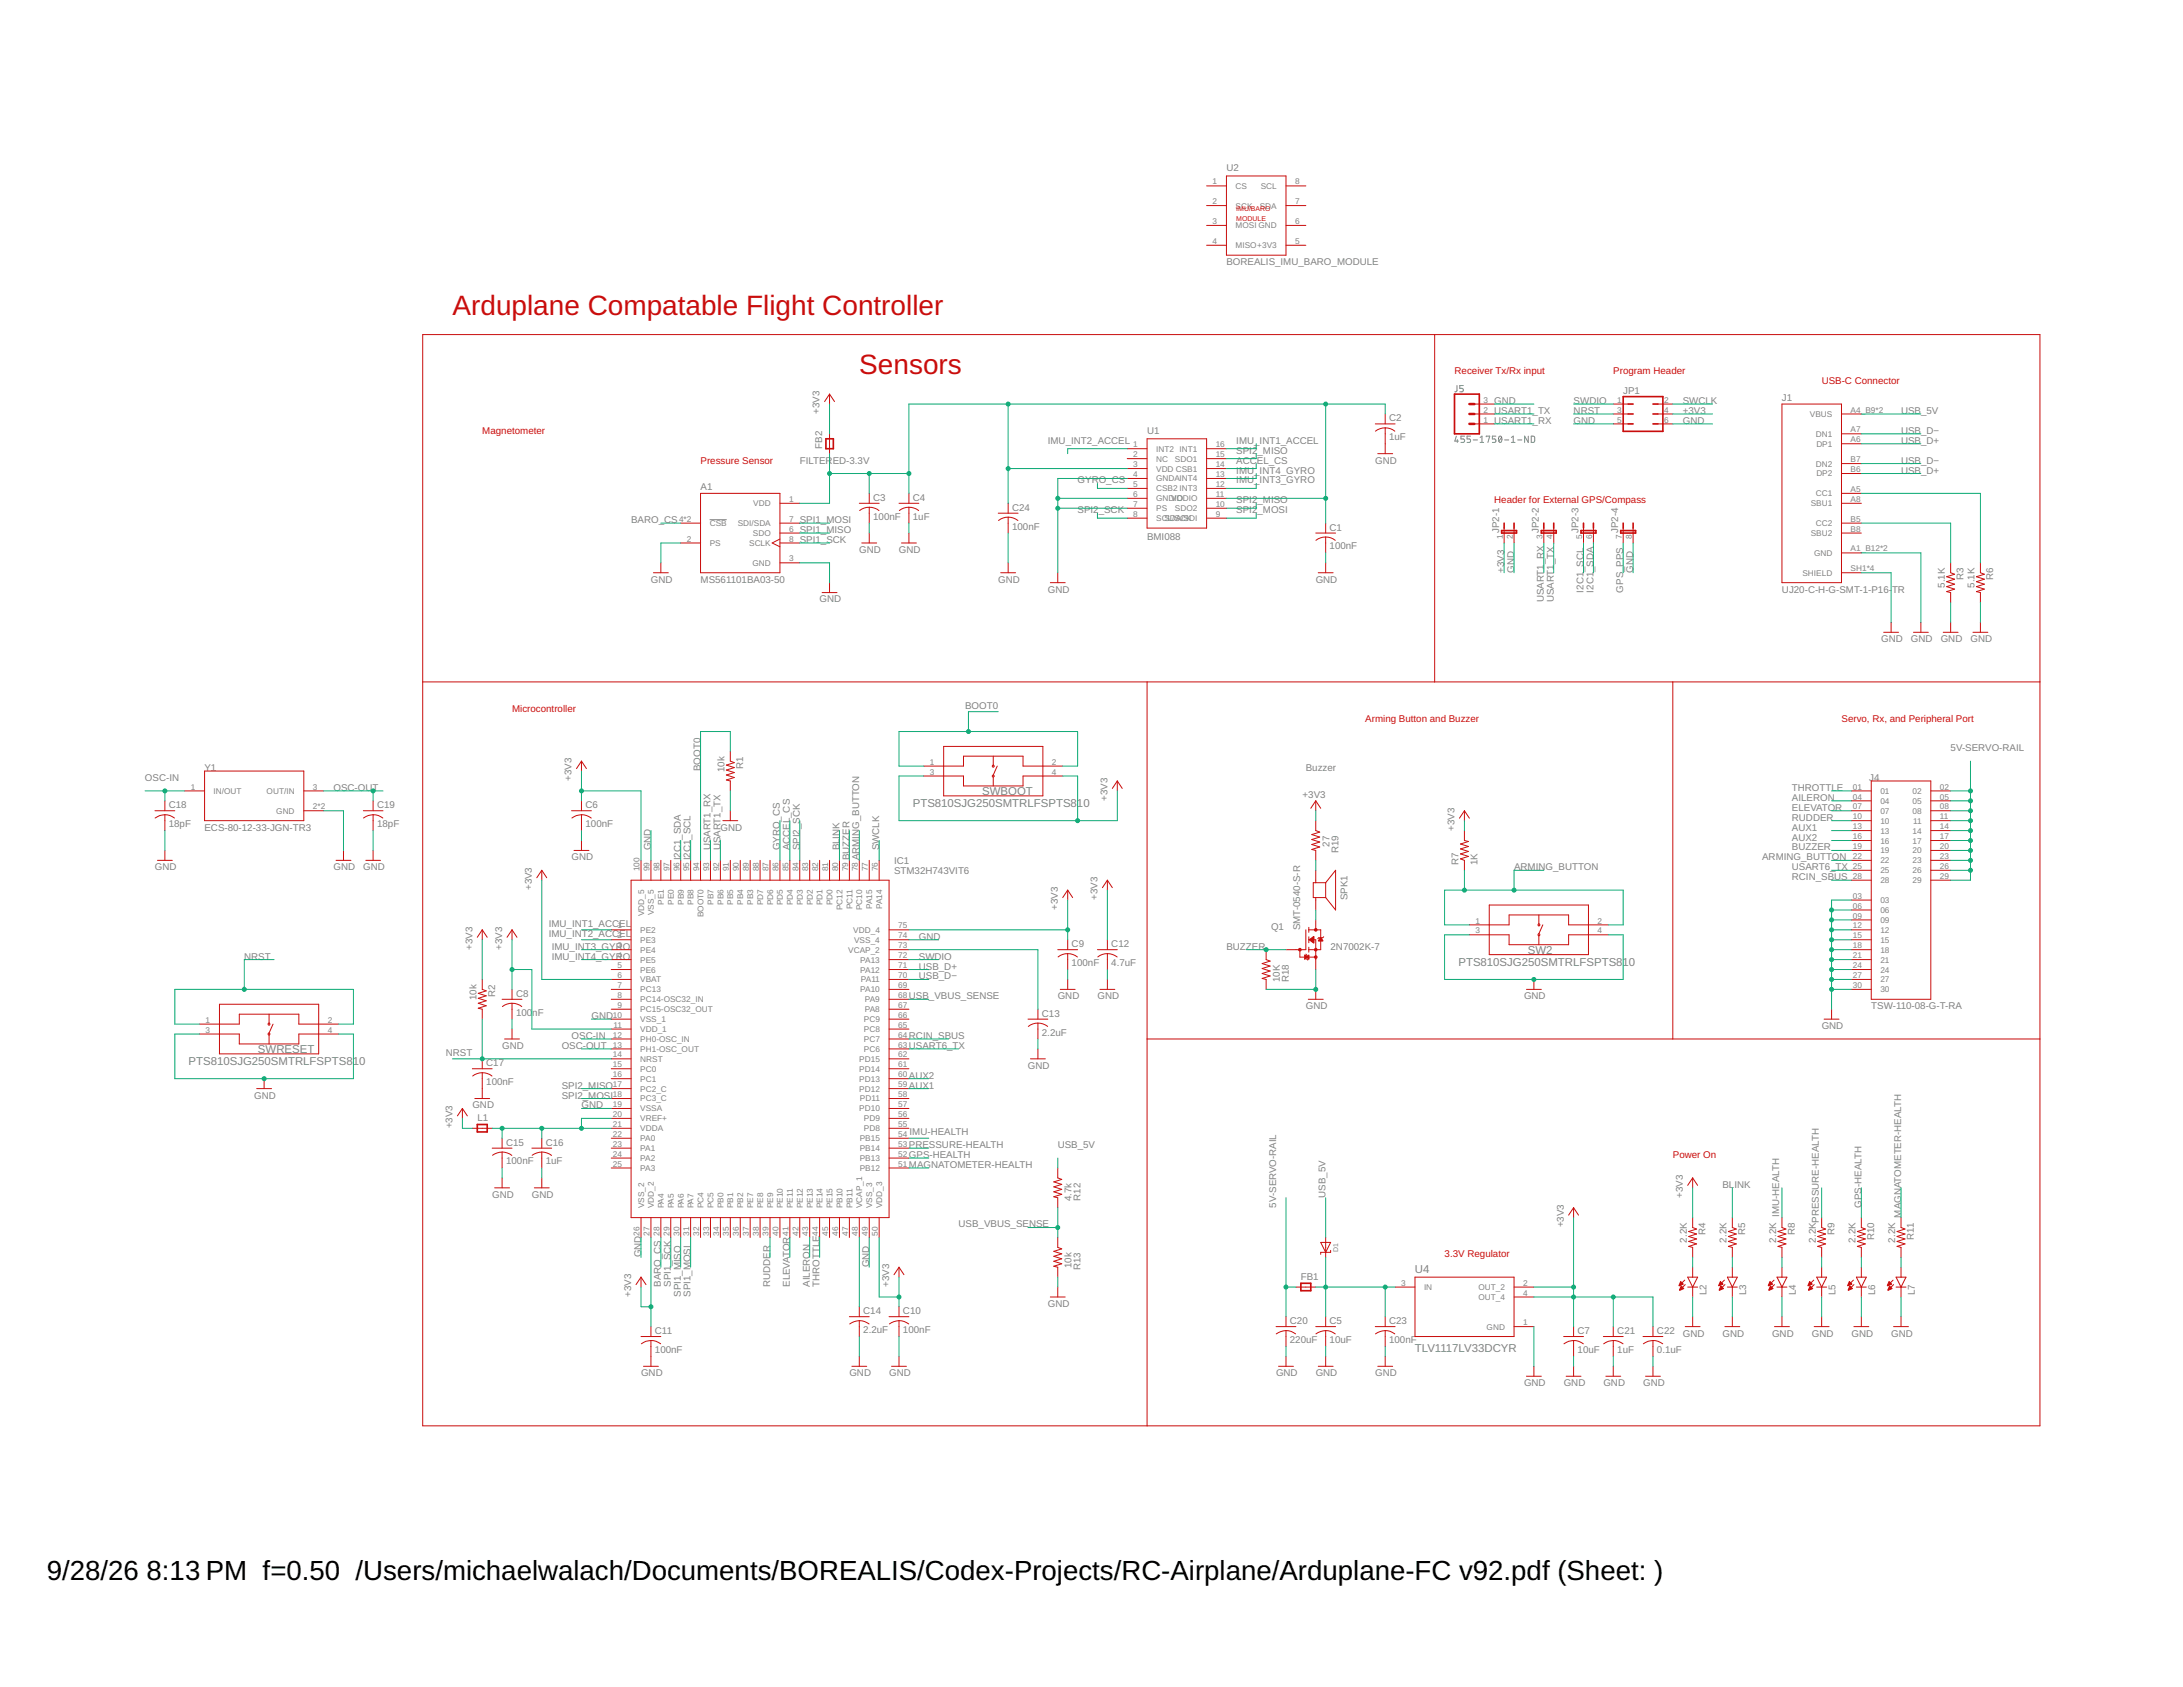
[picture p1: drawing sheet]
<svg xmlns="http://www.w3.org/2000/svg" width="279mm" height="216mm" viewBox="0 0 279 216" stroke-linecap="round" stroke-linejoin="round" font-family="sans-serif">
<defs><g id="words">
<g font-size="3.6" fill="#c90d0c">
<text x="57.9" y="40.3">Arduplane Compatable Flight Controller</text>
<text x="110" y="47.9">Sensors</text>
</g>
<g font-size="3.5">
<text x="6" y="202.2">9/28/26</text>
<text x="18.8" y="202.2">8:13 PM f=0.50 /Users/michaelwalach/Documents/BOREALIS/Codex-Projects/RC-Airplane/Arduplane-FC v92.pdf (Sheet: )</text>
</g>
<g font-size="1.5" fill="#808080">
<text x="125.7" y="101.7">SWBOOT</text>
<text x="116.8" y="103.3">PTS810SJG250SMTRLFSPTS810</text>
<text x="186.7" y="123.6">PTS810SJG250SMTRLFSPTS810</text>
<text x="195.6" y="122.1">SW2</text>
<text x="24.1" y="136.3">PTS810SJG250SMTRLFSPTS810</text>
<text x="33" y="134.8">SWRESET</text>
<text x="181.1" y="162.9">U4</text>
<text x="181.1" y="173.1">TLV1117LV33DCYR</text>
</g>
<g font-size="1.2" fill="#808080">
<text x="157" y="21.9">U2</text>
<text x="157" y="33.9">BOREALIS_IMU_BARO_MODULE</text>
<text x="104.9" y="53" transform="rotate(-90 104.9 53)">+3V3</text>
<text x="177.8" y="53.9">C2</text>
<text x="191.3" y="51.7">GND</text>
<text x="191.3" y="53">USART1_TX</text>
<text x="201.4" y="53">NRST</text>
<text x="201.4" y="51.7">SWDIO</text>
<text x="207.8" y="50.4">JP1</text>
<text x="215.4" y="53">+3V3</text>
<text x="215.4" y="51.7">SWCLK</text>
<text x="228.1" y="51.3">J1</text>
<text x="243.3" y="53">USB_5V</text>
<text x="102.4" y="59.3">FILTERED-3.3V</text>
<text x="105.2" y="57.4" transform="rotate(-90 105.2 57.4)">FB2</text>
<text x="134.1" y="56.8">IMU_INT2_ACCEL</text>
<text x="146.8" y="55.5">U1</text>
<text x="158.2" y="59.3">ACCEL_CS</text>
<text x="158.2" y="58.1">SPI2_MISO</text>
<text x="158.2" y="56.8">IMU_INT1_ACCEL</text>
<text x="176" y="59.3">GND</text>
<text x="177.8" y="56.3">1uF</text>
<text x="191.3" y="54.3">USART1_RX</text>
<text x="201.4" y="54.3">GND</text>
<text x="215.4" y="54.3">GND</text>
<text x="243.3" y="56.8">USB_D+</text>
<text x="243.3" y="55.5">USB_D−</text>
<text x="243.3" y="59.3">USB_D−</text>
<text x="89.7" y="62.8">A1</text>
<text x="111.8" y="64.1">C3</text>
<text x="116.8" y="64.1">C4</text>
<text x="129.5" y="65.4">C24</text>
<text x="137.9" y="65.7">SPI2_SCK</text>
<text x="137.9" y="61.9">GYRO_CS</text>
<text x="158.2" y="65.7">SPI2_MOSI</text>
<text x="158.2" y="64.4">SPI2_MISO</text>
<text x="158.2" y="61.9">IMU_INT3_GYRO</text>
<text x="158.2" y="60.6">IMU_INT4_GYRO</text>
<text x="243.3" y="60.6">USB_D+</text>
<text x="80.8" y="66.9">BARO_CS</text>
<text x="102.4" y="66.9">SPI1_MOSI</text>
<text x="102.4" y="68.2">SPI1_MISO</text>
<text x="102.4" y="69.5">SPI1_SCK</text>
<text x="110" y="70.8">GND</text>
<text x="111.8" y="66.5">100nF</text>
<text x="115.1" y="70.8">GND</text>
<text x="116.8" y="66.5">1uF</text>
<text x="129.5" y="67.8">100nF</text>
<text x="146.8" y="69.1">BMI088</text>
<text x="170.2" y="70.3">100nF</text>
<text x="170.2" y="67.9">C1</text>
<text x="191.9" y="68.2" transform="rotate(-90 191.9 68.2)">JP2-1</text>
<text x="197" y="68.2" transform="rotate(-90 197 68.2)">JP2-2</text>
<text x="202" y="68.2" transform="rotate(-90 202 68.2)">JP2-3</text>
<text x="207.1" y="68.2" transform="rotate(-90 207.1 68.2)">JP2-4</text>
<text x="83.3" y="74.6">GND</text>
<text x="89.7" y="74.6">MS561101BA03-50</text>
<text x="104.9" y="77.1">GND</text>
<text x="127.8" y="74.6">GND</text>
<text x="134.1" y="75.8">GND</text>
<text x="168.4" y="74.6">GND</text>
<text x="192.5" y="73.3" transform="rotate(-90 192.5 73.3)">+3V3</text>
<text x="193.8" y="73.3" transform="rotate(-90 193.8 73.3)">GND</text>
<text x="197.6" y="77.1" transform="rotate(-90 197.6 77.1)">USART1_RX</text>
<text x="198.9" y="77.1" transform="rotate(-90 198.9 77.1)">USART1_TX</text>
<text x="202.7" y="75.8" transform="rotate(-90 202.7 75.8)">I2C1_SCL</text>
<text x="203.9" y="75.8" transform="rotate(-90 203.9 75.8)">I2C1_SDA</text>
<text x="207.8" y="75.8" transform="rotate(-90 207.8 75.8)">GPS_PPS</text>
<text x="209" y="73.3" transform="rotate(-90 209 73.3)">GND</text>
<text x="228.1" y="75.8">UJ20-C-H-G-SMT-1-P16-</text>
<text x="242.2" y="75.8">TR</text>
<text x="248.9" y="75.2" transform="rotate(-90 248.9 75.2)">5.1K</text>
<text x="251.3" y="74.2" transform="rotate(-90 251.3 74.2)">R3</text>
<text x="252.7" y="75.2" transform="rotate(-90 252.7 75.2)">5.1K</text>
<text x="255.1" y="74.2" transform="rotate(-90 255.1 74.2)">R6</text>
<text x="240.8" y="82.2">GND</text>
<text x="244.6" y="82.2">GND</text>
<text x="248.4" y="82.2">GND</text>
<text x="252.2" y="82.2">GND</text>
<text x="123.5" y="90.7">BOOT0</text>
<text x="18.6" y="100">OSC-IN</text>
<text x="26.2" y="98.7">Y1</text>
<text x="42.7" y="101.2">OSC-OUT</text>
<text x="73.2" y="100" transform="rotate(-90 73.2 100)">+3V3</text>
<text x="89.7" y="98.7" transform="rotate(-90 89.7 98.7)">BOOT0</text>
<text x="92.7" y="98.8" transform="rotate(-90 92.7 98.8)">10k</text>
<text x="95.1" y="98.4" transform="rotate(-90 95.1 98.4)">R1</text>
<text x="167.1" y="98.7">Buzzer</text>
<text x="229.3" y="101.2">THROTTLE</text>
<text x="239.3" y="100">J4</text>
<text x="249.7" y="96.1">5V-SERVO-RAIL</text>
<text x="21.6" y="105.9">18pF</text>
<text x="21.6" y="103.4">C18</text>
<text x="26.2" y="106.3">ECS-80-12-33-JGN-TR3</text>
<text x="48.3" y="105.9">18pF</text>
<text x="48.3" y="103.4">C19</text>
<text x="74.9" y="105.9">100nF</text>
<text x="74.9" y="103.4">C6</text>
<text x="92.2" y="106.3">GND</text>
<text x="141.7" y="102.5" transform="rotate(-90 141.7 102.5)">+3V3</text>
<text x="166.7" y="102.1">+3V3</text>
<text x="186.2" y="106.3" transform="rotate(-90 186.2 106.3)">+3V3</text>
<text x="229.3" y="102.5">AILERON</text>
<text x="229.3" y="103.8">ELEVATOR</text>
<text x="229.3" y="105">RUDDER</text>
<text x="229.3" y="106.3">AUX1</text>
<text x="229.3" y="107.6">AUX2</text>
<text x="19.8" y="111.4">GND</text>
<text x="42.7" y="111.4">GND</text>
<text x="46.5" y="111.4">GND</text>
<text x="68.1" y="113.9" transform="rotate(-90 68.1 113.9)">+3V3</text>
<text x="73.2" y="110.1">GND</text>
<text x="83.3" y="108.8" transform="rotate(-90 83.3 108.8)">GND</text>
<text x="87.1" y="110.1" transform="rotate(-90 87.1 110.1)">I2C1_SDA</text>
<text x="88.4" y="110.1" transform="rotate(-90 88.4 110.1)">I2C1_SCL</text>
<text x="90.9" y="108.8" transform="rotate(-90 90.9 108.8)">USART1_RX</text>
<text x="92.2" y="108.8" transform="rotate(-90 92.2 108.8)">USART1_TX</text>
<text x="99.8" y="108.8" transform="rotate(-90 99.8 108.8)">GYRO_CS</text>
<text x="101.1" y="108.8" transform="rotate(-90 101.1 108.8)">ACCEL_CS</text>
<text x="102.4" y="108.8" transform="rotate(-90 102.4 108.8)">SPI2_SCK</text>
<text x="107.4" y="108.8" transform="rotate(-90 107.4 108.8)">BLINK</text>
<text x="108.7" y="110.1" transform="rotate(-90 108.7 110.1)">BUZZER</text>
<text x="110" y="110.1" transform="rotate(-90 110 110.1)">ARMING_BUTTON</text>
<text x="112.5" y="108.8" transform="rotate(-90 112.5 108.8)">SWCLK</text>
<text x="114.4" y="111.8">STM32H743VIT6</text>
<text x="114.4" y="110.6">IC1</text>
<text x="170.2" y="108.3" transform="rotate(-90 170.2 108.3)">27</text>
<text x="171.3" y="109.2" transform="rotate(-90 171.3 109.2)">R19</text>
<text x="186.7" y="110.8" transform="rotate(-90 186.7 110.8)">R7</text>
<text x="189.1" y="110.8" transform="rotate(-90 189.1 110.8)">1K</text>
<text x="193.8" y="111.4">ARMING_BUTTON</text>
<text x="225.5" y="110.1">ARMING_BUTTON</text>
<text x="229.3" y="112.7">RCIN_SBUS</text>
<text x="229.3" y="111.4">USART6_TX</text>
<text x="229.3" y="108.8">BUZZER</text>
<text x="70.2" y="118.6">IMU_INT1_ACCEL</text>
<text x="70.2" y="119.9">IMU_INT2_ACCEL</text>
<text x="135.4" y="116.5" transform="rotate(-90 135.4 116.5)">+3V3</text>
<text x="140.5" y="115.2" transform="rotate(-90 140.5 115.2)">+3V3</text>
<text x="162.7" y="119">Q1</text>
<text x="166.4" y="119.1" transform="rotate(-90 166.4 119.1)">SMT-0540-S-R</text>
<text x="172.5" y="115.2" transform="rotate(-90 172.5 115.2)">SPK1</text>
<text x="31.3" y="122.8">NRST</text>
<text x="60.5" y="121.5" transform="rotate(-90 60.5 121.5)">+3V3</text>
<text x="64.3" y="121.5" transform="rotate(-90 64.3 121.5)">+3V3</text>
<text x="70.6" y="121.5">IMU_INT3_GYRO</text>
<text x="70.6" y="122.8">IMU_INT4_GYRO</text>
<text x="117.6" y="120.3">GND</text>
<text x="117.6" y="122.8">SWDIO</text>
<text x="117.6" y="124.1">USB_D+</text>
<text x="117.6" y="125.4">USB_D−</text>
<text x="137.2" y="123.6">100nF</text>
<text x="137.2" y="121.2">C9</text>
<text x="142.2" y="123.6">4.7uF</text>
<text x="142.2" y="121.2">C12</text>
<text x="157" y="121.5">BUZZER</text>
<text x="163.8" y="125.7" transform="rotate(-90 163.8 125.7)">10K</text>
<text x="165" y="125.7" transform="rotate(-90 165 125.7)">R18</text>
<text x="170.3" y="121.5">2N7002K-7</text>
<text x="61" y="128" transform="rotate(-90 61 128)">10k</text>
<text x="63.4" y="127.6" transform="rotate(-90 63.4 127.6)">R2</text>
<text x="66" y="130">100</text>
<text x="66" y="127.6">C8</text>
<text x="68.1" y="130">nF</text>
<text x="75.7" y="130.4">GND</text>
<text x="116.3" y="127.9">USB_VBUS_SENSE</text>
<text x="133.3" y="130.1">C13</text>
<text x="135.4" y="127.9">GND</text>
<text x="140.5" y="127.9">GND</text>
<text x="167.1" y="129.2">GND</text>
<text x="195.1" y="127.9">GND</text>
<text x="233.2" y="131.7">GND</text>
<text x="239.5" y="129.2">TSW-110-08-G-T-RA</text>
<text x="57.1" y="135.1">NRST</text>
<text x="62.2" y="136.5">C17</text>
<text x="64.3" y="134.2">GND</text>
<text x="71.9" y="134.2">OSC-OUT</text>
<text x="73.2" y="133">OSC-IN</text>
<text x="116.3" y="133">RCIN_SBUS</text>
<text x="116.3" y="134.2">USART6_TX</text>
<text x="131.6" y="136.8">GND</text>
<text x="133.3" y="132.5">2.2uF</text>
<text x="32.5" y="140.6">GND</text>
<text x="60.5" y="141.9">GND</text>
<text x="61.1" y="143.4">L1</text>
<text x="62.2" y="138.9">100nF</text>
<text x="71.9" y="140.6">SPI2_MOSI</text>
<text x="71.9" y="139.3">SPI2_MISO</text>
<text x="74.4" y="141.9">GND</text>
<text x="116.3" y="139.3">AUX1</text>
<text x="116.3" y="138">AUX2</text>
<text x="57.9" y="144.4" transform="rotate(-90 57.9 144.4)">+3V3</text>
<text x="64.8" y="149">100nF</text>
<text x="64.8" y="146.6">C15</text>
<text x="69.9" y="149">1uF</text>
<text x="69.9" y="146.6">C16</text>
<text x="116.3" y="146.9">PRESSURE-HEALTH</text>
<text x="116.3" y="148.2">GPS-HEALTH</text>
<text x="116.3" y="149.5">MAGNATOMETER-HEALTH</text>
<text x="116.4" y="145.3">IMU-HEALTH</text>
<text x="135.4" y="146.9">USB_5V</text>
<text x="63" y="153.3">GND</text>
<text x="68.1" y="153.3">GND</text>
<text x="137.2" y="153.7" transform="rotate(-90 137.2 153.7)">4.7k</text>
<text x="138.3" y="153.7" transform="rotate(-90 138.3 153.7)">R12</text>
<text x="163.3" y="154.6" transform="rotate(-90 163.3 154.6)">5V-SERVO-RAIL</text>
<text x="169.7" y="153.3" transform="rotate(-90 169.7 153.3)">USB_5V</text>
<text x="215.4" y="153.3" transform="rotate(-90 215.4 153.3)">+3V3</text>
<text x="220.5" y="152">BLINK</text>
<text x="227.7" y="155.7" transform="rotate(-90 227.7 155.7)">IMU-HEALTH</text>
<text x="238.2" y="154.6" transform="rotate(-90 238.2 154.6)">GPS-HEALTH</text>
<text x="243.3" y="155.8" transform="rotate(-90 243.3 155.8)">MAGNATOMETER-HEALTH</text>
<text x="82" y="160.9" transform="rotate(-90 82 160.9)">GND</text>
<text x="122.7" y="157.1">USB_VBUS_SENSE</text>
<text x="200.1" y="157.1" transform="rotate(-90 200.1 157.1)">+3V3</text>
<text x="215.9" y="159" transform="rotate(-90 215.9 159)">2.2K</text>
<text x="218.3" y="158" transform="rotate(-90 218.3 158)">R4</text>
<text x="221" y="159" transform="rotate(-90 221 159)">2.2K</text>
<text x="223.4" y="158" transform="rotate(-90 223.4 158)">R5</text>
<text x="227.3" y="159" transform="rotate(-90 227.3 159)">2.2K</text>
<text x="229.7" y="158" transform="rotate(-90 229.7 158)">R8</text>
<text x="232.4" y="159" transform="rotate(-90 232.4 159)">2.2K</text>
<text x="232.8" y="156.5" transform="rotate(-90 232.8 156.5)">PRESSURE-HEALTH</text>
<text x="234.8" y="158" transform="rotate(-90 234.8 158)">R9</text>
<text x="237.5" y="159" transform="rotate(-90 237.5 159)">2.2K</text>
<text x="239.9" y="158.7" transform="rotate(-90 239.9 158.7)">R10</text>
<text x="242.6" y="159" transform="rotate(-90 242.6 159)">2.2K</text>
<text x="245" y="158.7" transform="rotate(-90 245 158.7)">R11</text>
<text x="80.8" y="166" transform="rotate(-90 80.8 166)">+3V3</text>
<text x="84.6" y="164.7" transform="rotate(-90 84.6 164.7)">BARO_CS</text>
<text x="85.9" y="164.7" transform="rotate(-90 85.9 164.7)">SPI1_SCK</text>
<text x="87.1" y="166" transform="rotate(-90 87.1 166)">SPI1_MISO</text>
<text x="88.4" y="166" transform="rotate(-90 88.4 166)">SPI1_MOSI</text>
<text x="98.6" y="164.7" transform="rotate(-90 98.6 164.7)">RUDDER</text>
<text x="101.1" y="164.7" transform="rotate(-90 101.1 164.7)">ELEVATOR</text>
<text x="103.6" y="164.7" transform="rotate(-90 103.6 164.7)">AILERON</text>
<text x="104.9" y="164.7" transform="rotate(-90 104.9 164.7)">THROTTLE</text>
<text x="111.3" y="162.2" transform="rotate(-90 111.3 162.2)">GND</text>
<text x="113.8" y="164.7" transform="rotate(-90 113.8 164.7)">+3V3</text>
<text x="134.1" y="167.2">GND</text>
<text x="137.2" y="162.3" transform="rotate(-90 137.2 162.3)">10k</text>
<text x="138.3" y="162.6" transform="rotate(-90 138.3 162.6)">R13</text>
<text x="166.5" y="163.8">FB1</text>
<text x="218.4" y="165.7" transform="rotate(-90 218.4 165.7)">L2</text>
<text x="223.5" y="165.7" transform="rotate(-90 223.5 165.7)">L3</text>
<text x="229.9" y="165.7" transform="rotate(-90 229.9 165.7)">L4</text>
<text x="234.9" y="165.7" transform="rotate(-90 234.9 165.7)">L5</text>
<text x="240" y="165.7" transform="rotate(-90 240 165.7)">L6</text>
<text x="245.1" y="165.7" transform="rotate(-90 245.1 165.7)">L7</text>
<text x="83.8" y="173.2">100nF</text>
<text x="83.8" y="170.7">C11</text>
<text x="110.5" y="170.6">2.2uF</text>
<text x="110.5" y="168.2">C14</text>
<text x="115.6" y="170.6">100nF</text>
<text x="115.6" y="168.2">C10</text>
<text x="165.1" y="171.9">220uF</text>
<text x="165.1" y="169.5">C20</text>
<text x="170.2" y="171.9">10uF</text>
<text x="170.2" y="169.5">C5</text>
<text x="177.8" y="171.9">100nF</text>
<text x="177.8" y="169.5">C23</text>
<text x="201.9" y="173.2">10uF</text>
<text x="201.9" y="170.7">C7</text>
<text x="207" y="173.2">1uF</text>
<text x="207" y="170.7">C21</text>
<text x="212.1" y="173.2">0.1uF</text>
<text x="212.1" y="170.7">C22</text>
<text x="215.4" y="171.1">GND</text>
<text x="220.5" y="171.1">GND</text>
<text x="226.8" y="171.1">GND</text>
<text x="231.9" y="171.1">GND</text>
<text x="237" y="171.1">GND</text>
<text x="242" y="171.1">GND</text>
<text x="82" y="176.1">GND</text>
<text x="108.7" y="176.1">GND</text>
<text x="113.8" y="176.1">GND</text>
<text x="163.3" y="176.1">GND</text>
<text x="168.4" y="176.1">GND</text>
<text x="176" y="176.1">GND</text>
<text x="195.1" y="177.4">GND</text>
<text x="200.1" y="177.4">GND</text>
<text x="205.2" y="177.4">GND</text>
<text x="210.3" y="177.4">GND</text>
</g>
<g font-size="1.2" fill="#c90d0c">
<text x="186.2" y="47.9">Receiver Tx/Rx input</text>
<text x="206.5" y="47.9">Program Header</text>
<text x="233.2" y="49.2">USB-C Connector</text>
<text x="61.7" y="55.5">Magnetometer</text>
<text x="89.7" y="59.3">Pressure Sensor</text>
<text x="191.3" y="64.4">Header for External GPS/Compass</text>
<text x="65.5" y="91.1">Microcontroller</text>
<text x="174.7" y="92.3">Arming Button and Buzzer</text>
<text x="235.7" y="92.3">Servo, Rx, and Peripheral Port</text>
<text x="214.1" y="148.2">Power On</text>
<text x="184.9" y="160.9">3.3V Regulator</text>
</g>
<g font-size="1.1" fill="#808080">
<text x="155.2" y="23.6">1</text>
<text x="165.8" y="23.6">8</text>
<text x="155.2" y="26.1">2</text>
<text x="155.2" y="28.7">3</text>
<text x="158.1" y="24.2">CS</text>
<text x="158.1" y="26.7">SCK</text>
<text x="158.1" y="29.2">MOSI GND</text>
<text x="161.2" y="26.7">SDA</text>
<text x="161.4" y="24.2">SCL</text>
<text x="165.8" y="26.1">7</text>
<text x="165.8" y="28.7">6</text>
<text x="155.2" y="31.2">4</text>
<text x="158.1" y="31.8">MISO+3V3</text>
<text x="165.8" y="31.2">5</text>
<text x="189.9" y="52.8">2</text>
<text x="189.9" y="51.5">3</text>
<text x="207" y="51.5">1</text>
<text x="207" y="52.8">3</text>
<text x="213" y="51.5">2</text>
<text x="213" y="52.8">4</text>
<text x="231.6" y="53.4">VBUS</text>
<text x="236.9" y="52.8">A4_B9*2</text>
<text x="145" y="57.2">1</text>
<text x="145" y="58.5">2</text>
<text x="145" y="59.8">3</text>
<text x="148" y="57.8">INT2 INT1</text>
<text x="148" y="59.1">NC</text>
<text x="150.4" y="59.1">SDO1</text>
<text x="155.6" y="59.8">14</text>
<text x="155.6" y="58.5">15</text>
<text x="155.6" y="57.2">16</text>
<text x="189.9" y="54.1">1</text>
<text x="207" y="54.1">5</text>
<text x="213" y="54.1">6</text>
<text x="232.4" y="55.9">DN1</text>
<text x="232.4" y="59.7">DN2</text>
<text x="232.5" y="57.2">DP1</text>
<text x="236.9" y="55.3">A7</text>
<text x="236.9" y="56.6">A6</text>
<text x="236.9" y="59.2">B7</text>
<text x="96.4" y="64.8">VDD</text>
<text x="101" y="64.2">1</text>
<text x="145" y="61.1">4</text>
<text x="145" y="62.3">5</text>
<text x="145" y="63.6">6</text>
<text x="145" y="64.9">7</text>
<text x="148" y="60.3">VDD CSB1</text>
<text x="148" y="61.6">GNDAINT4</text>
<text x="148" y="62.9">CSB2 INT3</text>
<text x="148" y="64.2">GNDVIDDIO</text>
<text x="148" y="65.4">PS</text>
<text x="150.4" y="65.4">SDO2</text>
<text x="150.6" y="64.2">O</text>
<text x="155.6" y="64.9">10</text>
<text x="155.6" y="63.6">11</text>
<text x="155.6" y="62.3">12</text>
<text x="155.6" y="61.1">13</text>
<text x="231.8" y="64.8">SBU1</text>
<text x="232.4" y="63.5">CC1</text>
<text x="232.5" y="61">DP2</text>
<text x="236.9" y="60.4">B6</text>
<text x="236.9" y="63">A5</text>
<text x="236.9" y="64.2">A8</text>
<text x="86.9" y="66.8">4*2</text>
<text x="87.9" y="69.3">2</text>
<text x="90.8" y="69.9">PS</text>
<text x="90.8" y="67.3">CSB</text>
<text x="94.4" y="67.3">SDI/SDA</text>
<text x="95.9" y="69.9">SCLK</text>
<text x="96.4" y="68.6">SDO</text>
<text x="101" y="71.8">3</text>
<text x="101" y="68">6</text>
<text x="101" y="66.8">7</text>
<text x="101" y="69.3">8</text>
<text x="145" y="66.1">8</text>
<text x="148" y="66.7">SCSLD/SCK</text>
<text x="150.5" y="66.7">A/SDI</text>
<text x="155.6" y="66.1">9</text>
<text x="192.3" y="69" transform="rotate(-90 192.3 69)">1</text>
<text x="193.6" y="69" transform="rotate(-90 193.6 69)">2</text>
<text x="197.4" y="69" transform="rotate(-90 197.4 69)">3</text>
<text x="198.7" y="69" transform="rotate(-90 198.7 69)">4</text>
<text x="202.5" y="69" transform="rotate(-90 202.5 69)">5</text>
<text x="203.8" y="69" transform="rotate(-90 203.8 69)">6</text>
<text x="207.6" y="69" transform="rotate(-90 207.6 69)">7</text>
<text x="208.8" y="69" transform="rotate(-90 208.8 69)">8</text>
<text x="231.8" y="68.6">SBU2</text>
<text x="232.2" y="71.1">GND</text>
<text x="232.4" y="67.3">CC2</text>
<text x="236.9" y="70.6">A1_B12*2</text>
<text x="236.9" y="66.8">B5</text>
<text x="236.9" y="68">B8</text>
<text x="96.3" y="72.4">GND</text>
<text x="230.7" y="73.7">SHIELD</text>
<text x="236.9" y="73.1">SH1*4</text>
<text x="24.4" y="101.1">1</text>
<text x="27.3" y="101.6">IN/OUT</text>
<text x="34.1" y="101.6">OUT/IN</text>
<text x="40" y="101.1">3</text>
<text x="119" y="97.9">1</text>
<text x="119" y="99.1">3</text>
<text x="134.6" y="99.1">4</text>
<text x="134.6" y="97.9">2</text>
<text x="237.1" y="101.1">01</text>
<text x="240.7" y="101.6">01</text>
<text x="244.8" y="101.6">02</text>
<text x="248.3" y="101.1">02</text>
<text x="35.4" y="104.1">GND</text>
<text x="40" y="103.6">2*2</text>
<text x="237.1" y="102.3">04</text>
<text x="237.1" y="103.6">07</text>
<text x="237.1" y="104.9">10</text>
<text x="237.1" y="106.1">13</text>
<text x="237.1" y="107.4">16</text>
<text x="240.7" y="102.9">04</text>
<text x="240.7" y="104.1">07</text>
<text x="240.7" y="105.4">10</text>
<text x="240.7" y="106.7">13</text>
<text x="240.7" y="108">16</text>
<text x="244.8" y="102.9">05</text>
<text x="244.8" y="104.1">08</text>
<text x="244.8" y="106.7">14</text>
<text x="244.8" y="108">17</text>
<text x="244.9" y="105.4">11</text>
<text x="248.3" y="102.3">05</text>
<text x="248.3" y="103.6">08</text>
<text x="248.3" y="104.9">11</text>
<text x="248.3" y="106.1">14</text>
<text x="248.3" y="107.4">17</text>
<text x="81.9" y="111.5" transform="rotate(-90 81.9 111.5)">100</text>
<text x="83.1" y="111.5" transform="rotate(-90 83.1 111.5)">99</text>
<text x="84.4" y="111.5" transform="rotate(-90 84.4 111.5)">98</text>
<text x="85.7" y="111.5" transform="rotate(-90 85.7 111.5)">97</text>
<text x="86.9" y="111.5" transform="rotate(-90 86.9 111.5)">96</text>
<text x="88.2" y="111.5" transform="rotate(-90 88.2 111.5)">95</text>
<text x="89.5" y="111.5" transform="rotate(-90 89.5 111.5)">94</text>
<text x="90.8" y="111.5" transform="rotate(-90 90.8 111.5)">93</text>
<text x="92" y="111.5" transform="rotate(-90 92 111.5)">92</text>
<text x="93.3" y="111.5" transform="rotate(-90 93.3 111.5)">91</text>
<text x="94.6" y="111.5" transform="rotate(-90 94.6 111.5)">90</text>
<text x="95.8" y="111.5" transform="rotate(-90 95.8 111.5)">89</text>
<text x="97.1" y="111.5" transform="rotate(-90 97.1 111.5)">88</text>
<text x="98.4" y="111.5" transform="rotate(-90 98.4 111.5)">87</text>
<text x="99.6" y="111.5" transform="rotate(-90 99.6 111.5)">86</text>
<text x="100.9" y="111.5" transform="rotate(-90 100.9 111.5)">85</text>
<text x="102.2" y="111.5" transform="rotate(-90 102.2 111.5)">84</text>
<text x="103.5" y="111.5" transform="rotate(-90 103.5 111.5)">83</text>
<text x="104.7" y="111.5" transform="rotate(-90 104.7 111.5)">82</text>
<text x="106" y="111.5" transform="rotate(-90 106 111.5)">81</text>
<text x="107.3" y="111.5" transform="rotate(-90 107.3 111.5)">80</text>
<text x="108.5" y="111.5" transform="rotate(-90 108.5 111.5)">79</text>
<text x="109.8" y="111.5" transform="rotate(-90 109.8 111.5)">78</text>
<text x="111.1" y="111.5" transform="rotate(-90 111.1 111.5)">77</text>
<text x="112.3" y="111.5" transform="rotate(-90 112.3 111.5)">76</text>
<text x="237.1" y="108.7">19</text>
<text x="237.1" y="109.9">22</text>
<text x="237.1" y="111.2">25</text>
<text x="237.1" y="112.5">28</text>
<text x="240.7" y="109.2">19</text>
<text x="240.7" y="110.5">22</text>
<text x="240.7" y="111.8">25</text>
<text x="240.7" y="113">28</text>
<text x="244.8" y="109.2">20</text>
<text x="244.8" y="110.5">23</text>
<text x="244.8" y="111.8">26</text>
<text x="244.8" y="113">29</text>
<text x="248.3" y="108.7">20</text>
<text x="248.3" y="109.9">23</text>
<text x="248.3" y="111.2">26</text>
<text x="248.3" y="112.5">29</text>
<text x="79" y="118.8">1</text>
<text x="81.9" y="119.4">PE2</text>
<text x="82.4" y="117.2" transform="rotate(-90 82.4 117.2)">VDD_5</text>
<text x="83.7" y="117.1" transform="rotate(-90 83.7 117.1)">VSS_5</text>
<text x="85" y="115.8" transform="rotate(-90 85 115.8)">PE1</text>
<text x="86.2" y="115.8" transform="rotate(-90 86.2 115.8)">PE0</text>
<text x="87.5" y="115.8" transform="rotate(-90 87.5 115.8)">PB9</text>
<text x="88.8" y="115.8" transform="rotate(-90 88.8 115.8)">PB8</text>
<text x="90" y="117.4" transform="rotate(-90 90 117.4)">BOOT0</text>
<text x="91.3" y="115.8" transform="rotate(-90 91.3 115.8)">PB7</text>
<text x="92.6" y="115.8" transform="rotate(-90 92.6 115.8)">PB6</text>
<text x="93.9" y="115.8" transform="rotate(-90 93.9 115.8)">PB5</text>
<text x="95.1" y="115.8" transform="rotate(-90 95.1 115.8)">PB4</text>
<text x="96.4" y="115.8" transform="rotate(-90 96.4 115.8)">PB3</text>
<text x="97.7" y="115.9" transform="rotate(-90 97.7 115.9)">PD7</text>
<text x="98.9" y="115.9" transform="rotate(-90 98.9 115.9)">PD6</text>
<text x="100.2" y="115.9" transform="rotate(-90 100.2 115.9)">PD5</text>
<text x="101.5" y="115.9" transform="rotate(-90 101.5 115.9)">PD4</text>
<text x="102.7" y="115.9" transform="rotate(-90 102.7 115.9)">PD3</text>
<text x="104" y="115.9" transform="rotate(-90 104 115.9)">PD2</text>
<text x="105.3" y="115.9" transform="rotate(-90 105.3 115.9)">PD1</text>
<text x="106.6" y="115.9" transform="rotate(-90 106.6 115.9)">PD0</text>
<text x="107.8" y="116.5" transform="rotate(-90 107.8 116.5)">PC12</text>
<text x="109.1" y="116.4" transform="rotate(-90 109.1 116.4)">PC11</text>
<text x="109.2" y="119.4">VDD_4</text>
<text x="110.4" y="116.5" transform="rotate(-90 110.4 116.5)">PC10</text>
<text x="111.6" y="116.3" transform="rotate(-90 111.6 116.3)">PA15</text>
<text x="112.9" y="116.3" transform="rotate(-90 112.9 116.3)">PA14</text>
<text x="115" y="118.8">75</text>
<text x="188.9" y="118.2">1</text>
<text x="188.9" y="119.5">3</text>
<text x="204.5" y="119.5">4</text>
<text x="204.5" y="118.2">2</text>
<text x="237.1" y="115">03</text>
<text x="237.1" y="116.3">06</text>
<text x="237.1" y="117.6">09</text>
<text x="237.1" y="118.8">12</text>
<text x="240.7" y="115.6">03</text>
<text x="240.7" y="116.8">06</text>
<text x="240.7" y="118.1">09</text>
<text x="240.7" y="119.4">12</text>
<text x="79" y="120.1">2</text>
<text x="79" y="121.4">3</text>
<text x="79" y="122.6">4</text>
<text x="79" y="123.9">5</text>
<text x="79" y="125.2">6</text>
<text x="81.9" y="120.7">PE3</text>
<text x="81.9" y="121.9">PE4</text>
<text x="81.9" y="123.2">PE5</text>
<text x="81.9" y="124.5">PE6</text>
<text x="81.9" y="125.7">VBAT</text>
<text x="108.6" y="121.9">VCAP_2</text>
<text x="109.3" y="120.7">VSS_4</text>
<text x="110.1" y="123.2">PA13</text>
<text x="110.1" y="124.5">PA12</text>
<text x="110.2" y="125.7">PA11</text>
<text x="115" y="120.1">74</text>
<text x="115" y="121.4">73</text>
<text x="115" y="122.6">72</text>
<text x="115" y="123.9">71</text>
<text x="115" y="125.2">70</text>
<text x="237.1" y="120.1">15</text>
<text x="237.1" y="121.4">18</text>
<text x="237.1" y="122.6">21</text>
<text x="237.1" y="123.9">24</text>
<text x="237.1" y="125.2">27</text>
<text x="240.7" y="120.7">15</text>
<text x="240.7" y="121.9">18</text>
<text x="240.7" y="123.2">21</text>
<text x="240.7" y="124.5">24</text>
<text x="240.7" y="125.7">27</text>
<text x="26.3" y="130.9">1</text>
<text x="41.9" y="130.9">2</text>
<text x="78.4" y="130.3">10</text>
<text x="78.5" y="131.5">11</text>
<text x="79" y="126.4">7</text>
<text x="79" y="127.7">8</text>
<text x="79" y="129">9</text>
<text x="81.9" y="127">PC13</text>
<text x="81.9" y="128.3">PC14-OSC32_IN</text>
<text x="81.9" y="129.5">PC15-OSC32_OUT</text>
<text x="81.9" y="130.8">VSS_1</text>
<text x="110.1" y="127">PA10</text>
<text x="110.6" y="130.8">PC9</text>
<text x="110.7" y="128.3">PA9</text>
<text x="110.7" y="129.5">PA8</text>
<text x="115" y="126.4">69</text>
<text x="115" y="127.7">68</text>
<text x="115" y="129">67</text>
<text x="115" y="130.3">66</text>
<text x="115" y="131.5">65</text>
<text x="237.1" y="126.4">30</text>
<text x="240.7" y="127">30</text>
<text x="26.3" y="132.2">3</text>
<text x="41.9" y="132.2">4</text>
<text x="78.4" y="132.8">12</text>
<text x="78.4" y="134.1">13</text>
<text x="78.4" y="135.3">14</text>
<text x="78.4" y="136.6">15</text>
<text x="78.4" y="137.9">16</text>
<text x="81.9" y="132.1">VDD_1</text>
<text x="81.9" y="133.3">PH0-OSC_IN</text>
<text x="81.9" y="134.6">PH1-OSC_OUT</text>
<text x="81.9" y="135.9">NRST</text>
<text x="81.9" y="137.2">PC0</text>
<text x="110" y="135.9">PD15</text>
<text x="110" y="137.2">PD14</text>
<text x="110.6" y="132.1">PC8</text>
<text x="110.6" y="133.3">PC7</text>
<text x="110.6" y="134.6">PC6</text>
<text x="115" y="132.8">64</text>
<text x="115" y="134.1">63</text>
<text x="115" y="135.3">62</text>
<text x="115" y="136.6">61</text>
<text x="115" y="137.9">60</text>
<text x="78.4" y="139.1">17</text>
<text x="78.4" y="140.4">18</text>
<text x="78.4" y="141.7">19</text>
<text x="78.4" y="142.9">20</text>
<text x="81.9" y="138.4">PC1</text>
<text x="81.9" y="139.7">PC2_C</text>
<text x="81.9" y="141">PC3_C</text>
<text x="81.9" y="142.2">VSSA</text>
<text x="81.9" y="143.5">VREF+</text>
<text x="110" y="138.4">PD13</text>
<text x="110" y="139.7">PD12</text>
<text x="110" y="142.2">PD10</text>
<text x="110.1" y="141">PD11</text>
<text x="110.6" y="143.5">PD9</text>
<text x="115" y="139.1">59</text>
<text x="115" y="140.4">58</text>
<text x="115" y="141.7">57</text>
<text x="115" y="142.9">56</text>
<text x="78.4" y="144.2">21</text>
<text x="78.4" y="145.5">22</text>
<text x="78.4" y="146.8">23</text>
<text x="78.4" y="148">24</text>
<text x="78.4" y="149.3">25</text>
<text x="81.9" y="144.8">VDDA</text>
<text x="81.9" y="146">PA0</text>
<text x="81.9" y="147.3">PA1</text>
<text x="81.9" y="148.6">PA2</text>
<text x="81.9" y="149.9">PA3</text>
<text x="110" y="146">PB15</text>
<text x="110" y="147.3">PB14</text>
<text x="110" y="148.6">PB13</text>
<text x="110" y="149.9">PB12</text>
<text x="110.6" y="144.8">PD8</text>
<text x="115" y="144.2">55</text>
<text x="115" y="145.5">54</text>
<text x="115" y="146.8">53</text>
<text x="115" y="148">52</text>
<text x="115" y="149.3">51</text>
<text x="82.4" y="154.7" transform="rotate(-90 82.4 154.7)">VSS_2</text>
<text x="83.7" y="154.7" transform="rotate(-90 83.7 154.7)">VDD_2</text>
<text x="85" y="154.7" transform="rotate(-90 85 154.7)">PA4</text>
<text x="86.2" y="154.7" transform="rotate(-90 86.2 154.7)">PA5</text>
<text x="87.5" y="154.7" transform="rotate(-90 87.5 154.7)">PA6</text>
<text x="88.8" y="154.7" transform="rotate(-90 88.8 154.7)">PA7</text>
<text x="90" y="154.7" transform="rotate(-90 90 154.7)">PC4</text>
<text x="91.3" y="154.7" transform="rotate(-90 91.3 154.7)">PC5</text>
<text x="92.6" y="154.7" transform="rotate(-90 92.6 154.7)">PB0</text>
<text x="93.9" y="154.7" transform="rotate(-90 93.9 154.7)">PB1</text>
<text x="95.1" y="154.7" transform="rotate(-90 95.1 154.7)">PB2</text>
<text x="96.4" y="154.7" transform="rotate(-90 96.4 154.7)">PE7</text>
<text x="97.7" y="154.7" transform="rotate(-90 97.7 154.7)">PE8</text>
<text x="98.9" y="154.7" transform="rotate(-90 98.9 154.7)">PE9</text>
<text x="100.2" y="154.7" transform="rotate(-90 100.2 154.7)">PE10</text>
<text x="101.5" y="154.7" transform="rotate(-90 101.5 154.7)">PE11</text>
<text x="102.7" y="154.7" transform="rotate(-90 102.7 154.7)">PE12</text>
<text x="104" y="154.7" transform="rotate(-90 104 154.7)">PE13</text>
<text x="105.3" y="154.7" transform="rotate(-90 105.3 154.7)">PE14</text>
<text x="106.6" y="154.7" transform="rotate(-90 106.6 154.7)">PE15</text>
<text x="107.8" y="154.7" transform="rotate(-90 107.8 154.7)">PB10</text>
<text x="109.1" y="154.7" transform="rotate(-90 109.1 154.7)">PB11</text>
<text x="110.4" y="154.7" transform="rotate(-90 110.4 154.7)">VCAP_1</text>
<text x="111.6" y="154.7" transform="rotate(-90 111.6 154.7)">VSS_3</text>
<text x="112.9" y="154.7" transform="rotate(-90 112.9 154.7)">VDD_3</text>
<text x="81.9" y="158.2" transform="rotate(-90 81.9 158.2)">26</text>
<text x="83.1" y="158.2" transform="rotate(-90 83.1 158.2)">27</text>
<text x="84.4" y="158.2" transform="rotate(-90 84.4 158.2)">28</text>
<text x="85.7" y="158.2" transform="rotate(-90 85.7 158.2)">29</text>
<text x="86.9" y="158.2" transform="rotate(-90 86.9 158.2)">30</text>
<text x="88.2" y="158.2" transform="rotate(-90 88.2 158.2)">31</text>
<text x="89.5" y="158.2" transform="rotate(-90 89.5 158.2)">32</text>
<text x="90.8" y="158.2" transform="rotate(-90 90.8 158.2)">33</text>
<text x="92" y="158.2" transform="rotate(-90 92 158.2)">34</text>
<text x="93.3" y="158.2" transform="rotate(-90 93.3 158.2)">35</text>
<text x="94.6" y="158.2" transform="rotate(-90 94.6 158.2)">36</text>
<text x="95.8" y="158.2" transform="rotate(-90 95.8 158.2)">37</text>
<text x="97.1" y="158.2" transform="rotate(-90 97.1 158.2)">38</text>
<text x="98.4" y="158.2" transform="rotate(-90 98.4 158.2)">39</text>
<text x="99.6" y="158.2" transform="rotate(-90 99.6 158.2)">40</text>
<text x="100.9" y="158.2" transform="rotate(-90 100.9 158.2)">41</text>
<text x="102.2" y="158.2" transform="rotate(-90 102.2 158.2)">42</text>
<text x="103.5" y="158.2" transform="rotate(-90 103.5 158.2)">43</text>
<text x="104.7" y="158.2" transform="rotate(-90 104.7 158.2)">44</text>
<text x="106" y="158.2" transform="rotate(-90 106 158.2)">45</text>
<text x="107.3" y="158.2" transform="rotate(-90 107.3 158.2)">46</text>
<text x="108.5" y="158.2" transform="rotate(-90 108.5 158.2)">47</text>
<text x="109.8" y="158.2" transform="rotate(-90 109.8 158.2)">48</text>
<text x="111.1" y="158.2" transform="rotate(-90 111.1 158.2)">49</text>
<text x="112.3" y="158.2" transform="rotate(-90 112.3 158.2)">50</text>
<text x="179.3" y="164.5">3</text>
<text x="182.3" y="165.1">IN</text>
<text x="189.2" y="165.1">OUT_2</text>
<text x="189.2" y="166.4">OUT_4</text>
<text x="195" y="164.5">2</text>
<text x="195" y="165.8">4</text>
<text x="190.3" y="170.2">GND</text>
<text x="195" y="169.6">1</text>
</g>
<g font-size=".9" fill="#c90d0c">
<text x="158.2" y="27">IMU/BARO</text>
<text x="158.2" y="28.2">MODULE</text>
</g>
<text font-size=".9" fill="#808080" x="171.3" y="160.2" transform="rotate(-90 171.3 160.2)">D1</text>
</g></defs>
<g fill="none" stroke="#808080" stroke-width=".13">
<path d="M186.4 55.8l-.2 .7h.5M186.5 49.3v.8h-.3M186.5 56.3v.3M187.3 49.3h-.5v.4h.4l.1 .2-.1 .2h-.4M187.5 55.8h-.5v.4h.3l.2 .1-.2 .3h-.3M188.2 55.8h-.4v.4h.3l.1 .1-.1 .3h-.3M188.6 56.3h.5M189.4 56.6h.5M189.4 56l.3-.2v.8M190.2 55.9v-.1h.5l-.3 .8M191.5 55.8h-.5v.4h.4l.1 .1-.1 .3h-.4M191.9 55.8h.1a.46 .46 0 0 1 0 .8l-.2-.2v-.3z"/>
<path d="M192.2 56l-.4 .5M192.6 56.3h.5M193.4 56.6h.5M193.4 56l.3-.2v.8M194.2 56.3h.6M195.6 55.8v.8l-.5-.8v.8M196 55.8l.4 .1a.65 .65 0 0 1-.1 .7h-.3zM90.8 66.5h2.2"/>
</g>
<g fill="none" stroke="#c90d0c" stroke-width=".13">
<path d="M154.4 23.8h2.6M154.4 26.3h2.6M154.4 28.9h2.6M154.4 31.4h2.6M157 22.5h7.6v10.2h-7.6zM164.6 23.8h2.5M164.6 26.3h2.5M164.6 28.9h2.5M164.6 31.4h2.5M54.1 42.8h207v139.7h-207zM106.2 50.4v1.3M106.2 55.5v2.6"/>
<path d="M106.2 50.4l.6 1M106.2 50.4l-.7 1M144.3 57.4h2.5M144.3 58.7h2.5M144.3 60h2.5M146.8 56.2h7.6v11.4h-7.6zM154.4 57.4h2.6M154.4 58.7h2.6M154.4 60h2.6M176 54.3h2.6M176.3 58.1h1.9M177.3 54.8a1.91 1.91 0 0 1 1.2 .4"/>
<path d="M177.3 54.8a2.02 2.02 0 0 0-1.3 .4M177.3 53v1.3M177.3 54.8v3.3M183.6 42.8v44.5M188.7 54.3h2.5M188.7 51.7h2.5M188.7 53h2.5M206.5 54.3h1.9M206.5 51.7h1.9M206.5 53h1.9M212.2 54.3h1.9M212.2 51.7h1.9"/>
<path d="M212.2 53h1.9M228.1 51.7h7.6v22.9h-7.6zM235.7 53h2.5M235.7 55.5h2.5M235.7 56.8h2.5M235.7 59.3h2.5M83.6 73.3h1.9M84.6 72v1.3M87.1 69.5h2.6M87.1 67h2.6M89.7 63.1h10.1v10.2h-10.1zM99.8 64.4h2.6"/>
<path d="M99.8 72h2.6M99.8 69.5h2.6M99.8 67h2.6M99.8 68.2h2.6M99.8 69l-1 .5 1 .5M105.2 75.8h1.9M106.2 74.6v1.2M110 64.4h2.5M110.3 69.5h1.9M111.3 64.9a2.02 2.02 0 0 1 1.2 .4M111.3 64.9a1.91 1.91 0 0 0-1.3 .4M111.3 63.1v1.3"/>
<path d="M111.3 64.9v2.1M111.3 68.2v1.3M115.1 64.4h2.5M115.4 69.5h1.9M116.3 64.9a2.02 2.02 0 0 1 1.3 .4M116.3 64.9a1.91 1.91 0 0 0-1.2 .4M116.3 63.1v1.3M116.3 64.9v2.1M116.3 68.2v1.3M127.8 65.7h2.5M128.1 73.3h1.9M129 66.2a2.02 2.02 0 0 1 1.3 .4"/>
<path d="M129 66.2a1.91 1.91 0 0 0-1.2 .4M129 64.4v1.3M129 66.2v2M129 72v1.3M134.4 74.6h1.9M135.4 73.3v1.3M144.3 61.2h2.5M144.3 62.5h2.5M144.3 63.8h2.5M144.3 65h2.5M144.3 66.3h2.5M154.4 61.2h2.6"/>
<path d="M154.4 62.5h2.6M154.4 63.8h2.6M154.4 65h2.6M154.4 66.3h2.6M168.4 68.2h2.5M168.7 73.3h1.9M169.7 68.7a1.91 1.91 0 0 1 1.2 .5M169.7 68.7a2.02 2.02 0 0 0-1.3 .5M169.7 67v1.2M169.7 68.7v2.1M169.7 72v1.3M192.5 67.6v1.9"/>
<path d="M193.8 67.6v1.9M197.6 67.6v1.9M198.9 67.6v1.9M202.7 67.6v1.9M203.9 67.6v1.9M207.8 67.6v1.9M209 67.6v1.9M235.7 73.3h2.5M235.7 63.1h2.5M235.7 64.4h2.5M235.7 67h2.5M235.7 68.2h2.5"/>
<path d="M235.7 60.6h2.5M235.7 70.8h2.5M242 79.7v1.2M245.9 79.7v1.2M249.7 72v1.3l.5 .2-1 .3 1 .3-1 .3 1 .4-1 .3 1 .3-1 .3 .5 .1v1.3M249.7 79.7v1.2M253.5 72v1.3l.5 .2-1 .3 1 .3-1 .3 1 .4-1 .3 1 .3-1 .3 .5 .1v1.3M253.5 79.7v1.2M26.2 98.7h12.7v6.3h-12.7zM54.1 87.3h207M74.4 97.4l.7 1M74.4 97.4l-.6 1"/>
<path d="M74.4 97.4v1.3M93.5 96.2v1.2l.5 .2-1 .3 1 .3-1 .4 1 .3-1 .3 1 .3-1 .3 .5 .1v1.3M118.2 98h5.1v-1.2h7.6v1.2h5.1M118.2 99.3h5.1v1.3h7.6v-1.3h5.1M120.8 95.5h12.7v6.4h-12.7zM127.1 99.2l-.1 .1 .1 .1M127.1 99.2l.2 .1-.2 .1M127.1 96.8v1.1M127.1 99.4v1.2M127.6 98l-.5 1.2M143 99.9l.6 1M143 99.9l-.6 1"/>
<path d="M143 99.9v1.3M146.8 87.3v95.2M214.1 87.3v45.7M239.5 99.9h7.6v28h-7.6zM241.1 80.9h1.9M244.9 80.9h1.9M248.7 80.9h1.9M252.5 80.9h1.9M19.8 103.8h2.6M20.2 110.1h1.9M21.1 104.3a1.91 1.91 0 0 1 1.2 .4M21.1 104.3a2.02 2.02 0 0 0-1.2 .4"/>
<path d="M21.1 102.5v1.3M21.1 104.3v2M21.1 108.8v1.3M23.6 101.2h2.6M38.9 103.8h2.5M38.9 101.2h2.5M43 110.1h1.9M44 108.8v1.3M46.5 103.8h2.5M46.8 110.1h1.9M47.8 104.3a1.91 1.91 0 0 1 1.2 .4M47.8 104.3a2.02 2.02 0 0 0-1.3 .4"/>
<path d="M47.8 102.5v1.3M47.8 104.3v2M47.8 108.8v1.3M61.7 119v1.3M61.7 119l.7 1M61.7 119l-.6 1M65.5 119l.7 1M65.5 119l-.6 1M65.5 119v1.3M69.3 111.4v1.2M69.3 111.4l.7 .9M69.3 111.4l-.6 .9"/>
<path d="M73.2 103.8h2.5M73.5 108.8h1.9M74.4 104.3a2.02 2.02 0 0 1 1.3 .4M74.4 104.3a2.02 2.02 0 0 0-1.2 .4M74.4 102.5v1.3M74.4 104.3v2M74.4 107.6v1.2M78.2 119h2.6M80.8 112.6h33v43.2h-33zM82 110.1v2.5M83.3 110.1v2.5M84.6 110.1v2.5"/>
<path d="M85.9 110.1v2.5M87.1 110.1v2.5M88.4 110.1v2.5M89.7 110.1v2.5M90.9 110.1v2.5M92.2 110.1v2.5M92.5 105h1.9M93.5 103.8v1.2M93.5 110.1v2.5M94.7 110.1v2.5M96 110.1v2.5M97.3 110.1v2.5"/>
<path d="M98.6 110.1v2.5M99.8 110.1v2.5M101.1 110.1v2.5M102.4 110.1v2.5M103.6 110.1v2.5M104.9 110.1v2.5M106.2 110.1v2.5M107.4 110.1v2.5M108.7 110.1v2.5M110 110.1v2.5M111.3 110.1v2.5M112.5 110.1v2.5"/>
<path d="M113.8 119h2.5M136.7 113.9l.6 1M136.7 113.9l-.7 1M136.7 113.9v1.3M141.7 112.6v1.3M141.7 112.6l.7 1M141.7 112.6l-.6 1M167.1 119v2.5h-2.5M167.5 119h1.5v2.5h-1.5M167.5 118.7v.6M167.5 119.9v.7M168.4 102.5v1.3"/>
<path d="M168.4 105v1.3l.5 .2-1 .3 1 .3-1 .3 1 .4-1 .3 1 .3-1 .3 .5 .1v1.3M168.4 111.4v1.6M168.4 114.9v1.6M168.4 117.7v1.3M168.4 102.5l.6 .9M168.4 102.5l-.6 .9M169.4 119.9l-.1 .1h-.5l-.1 .1M169.7 113v1.9M169.7 113h-1.6v1.9h1.6M169.7 113l1.2-1.6v5.1l-1.2-1.6M187.4 106.3v1.3l.5 .1-1 .3 1 .3-1 .3 1 .4-1 .3 1 .3-1 .3 .5 .2v1.3M187.4 103.8v1.2"/>
<path d="M187.4 103.8l.7 .9M187.4 103.8l-.6 .9M188.1 118.4h5v-1.3h7.7v1.3h5M188.1 119.6h5v1.3h7.7v-1.3h5M190.6 115.8h12.7v6.4h-12.7zM197 119.5l-.2 .1 .2 .2M197 119.5l.1 .1-.1 .2M197 117.1v1.1M197 119.8v1.1M197.5 118.4l-.5 1.1M237 112.6h2.5M237 119h2.5"/>
<path d="M237 103.8h2.5M237 108.8h2.5M237 105h2.5M237 101.2h2.5M237 102.5h2.5M237 106.3h2.5M237 107.6h2.5M237 110.1h2.5M237 111.4h2.5M237 115.2h2.5M237 116.5h2.5M237 117.7h2.5"/>
<path d="M247.1 112.6h2.6M247.1 103.8h2.6M247.1 108.8h2.6M247.1 105h2.6M247.1 101.2h2.6M247.1 102.5h2.6M247.1 106.3h2.6M247.1 107.6h2.6M247.1 110.1h2.6M247.1 111.4h2.6M25.5 131.1h5.1v-1.3h7.6v1.3h5.1M25.5 132.3h5.1v1.3h7.6v-1.3h5.1"/>
<path d="M28.1 128.5h12.7v6.4h-12.7zM32.9 139.3h1.9M33.8 138v1.3M34.4 132.2l-.1 .1 .1 .2M34.4 132.2l.1 .1-.1 .2M34.4 129.8v1.1M34.4 132.5v1.1M34.9 131.1l-.5 1.1M60.5 136.8h2.5M61.7 137.3a2.02 2.02 0 0 1 1.3 .4M61.7 137.3a2.02 2.02 0 0 0-1.2 .4M61.7 125.3v1.3l.5 .2-1 .3 1 .3-1 .4 1 .3-1 .3 1 .3-1 .3 .5 .2v1.2"/>
<path d="M61.7 135.5v1.3M61.7 137.3v3.3M64.3 127.9h2.5M64.6 133h1.9M65.5 128.4a2.02 2.02 0 0 1 1.3 .4M65.5 128.4a2.02 2.02 0 0 0-1.2 .4M65.5 126.6v1.3M65.5 128.4v2M65.5 131.7v1.3M78.2 133h2.6M78.2 120.3h2.6M78.2 121.5h2.6"/>
<path d="M78.2 122.8h2.6M78.2 124.1h2.6M78.2 125.3h2.6M78.2 126.6h2.6M78.2 127.9h2.6M78.2 129.2h2.6M78.2 130.4h2.6M78.2 131.7h2.6M78.2 134.2h2.6M78.2 135.5h2.6M78.2 136.8h2.6M78.2 138h2.6"/>
<path d="M78.2 139.3h2.6M113.8 133h2.5M113.8 120.3h2.5M113.8 121.5h2.5M113.8 122.8h2.5M113.8 124.1h2.5M113.8 125.3h2.5M113.8 126.6h2.5M113.8 127.9h2.5M113.8 129.2h2.5M113.8 130.4h2.5M113.8 131.7h2.5"/>
<path d="M113.8 134.2h2.5M113.8 135.5h2.5M113.8 136.8h2.5M113.8 138h2.5M113.8 139.3h2.5M131.6 130.4h2.5M131.9 135.5h1.9M132.8 130.9a2.02 2.02 0 0 1 1.3 .5M132.8 130.9a1.91 1.91 0 0 0-1.2 .5M132.8 129.2v1.2M132.8 130.9v2.1M132.8 134.2v1.3"/>
<path d="M135.4 121.5h2.5M135.7 126.6h1.9M136.7 122a2.02 2.02 0 0 1 1.2 .5M136.7 122a1.91 1.91 0 0 0-1.3 .5M136.7 120.3v1.2M136.7 122v2.1M136.7 125.3v1.3M140.5 121.5h2.5M140.8 126.6h1.9M141.7 122a2.02 2.02 0 0 1 1.3 .5M141.7 122a1.91 1.91 0 0 0-1.2 .5M141.7 120.3v1.2"/>
<path d="M141.7 122v2.1M141.7 125.3v1.3M146.8 133h114.3M162.1 121.5v1.3l.5 .2-1.1 .3 1.1 .3-1.1 .4 1.1 .3-1.1 .3 1.1 .3-1.1 .3 .6 .1v1.3M166.4 121.5v1h2M167 122.2v.5M167 122.7l.5-.5v.5M167 122.2l.5 .5M167 122.2l.1 .3M167.1 122.5l-.1 .1 .3-.1M167.1 122.1l.2 .1v.5l.1 .2M167.1 122.5l-.1 .2"/>
<path d="M167.4 122.4l.1 .2-.5-.2 .1 .1M167.4 122.4h.1l-.1 .1M167.4 122.4v.1M167.4 122.5l.1 .2M167.4 127.9h2M167.5 120.3h.9v3.8M167.5 121.2v.7M168.4 126.6v1.3M195.4 126.6h1.9M196.3 125.3v1.3M233.5 130.4h1.9M234.4 129.2v1.2"/>
<path d="M237 120.3h2.5M237 121.5h2.5M237 122.8h2.5M237 124.1h2.5M237 125.3h2.5M237 126.6h2.5M59.2 141.9l.6 .9M59.2 141.9l-.7 .9M59.2 141.9v1.2M60.5 144.4h2.5M60.8 140.6h1.9M63 146.9h2.5"/>
<path d="M63 147.8a2.2 2.2 0 0 1 1.3-.4v2.1M63.3 152h1.9M64.3 147.4a2.24 2.24 0 0 1 1.2 .5M64.3 145.7v1.2M64.3 150.7v1.3M68.1 146.9h2.5M68.1 147.8a2.2 2.2 0 0 1 1.2-.4v2.1M68.4 152h1.9M69.3 147.4a2.24 2.24 0 0 1 1.3 .5M69.3 145.7v1.2M69.3 150.7v1.3M78.2 140.6h2.6"/>
<path d="M78.2 141.9h2.6M78.2 143.1h2.6M78.2 144.4h2.6M78.2 145.7h2.6M78.2 146.9h2.6M78.2 148.2h2.6M78.2 149.5h2.6M82 155.8v2.6M83.3 155.8v2.6M84.6 155.8v2.6M85.9 155.8v2.6M87.1 155.8v2.6"/>
<path d="M88.4 155.8v2.6M89.7 155.8v2.6M90.9 155.8v2.6M92.2 155.8v2.6M93.5 155.8v2.6M94.7 155.8v2.6M96 155.8v2.6M97.3 155.8v2.6M98.6 155.8v2.6M99.8 155.8v2.6M101.1 155.8v2.6M102.4 155.8v2.6"/>
<path d="M103.6 155.8v2.6M104.9 155.8v2.6M106.2 155.8v2.6M107.4 155.8v2.6M108.7 155.8v2.6M110 155.8v2.6M111.3 155.8v2.6M112.5 155.8v2.6M113.8 140.6h2.5M113.8 141.9h2.5M113.8 143.1h2.5M113.8 144.4h2.5"/>
<path d="M113.8 145.7h2.5M113.8 146.9h2.5M113.8 148.2h2.5M113.8 149.5h2.5M135.4 149.5v1.2l.5 .2-1 .4 1 .3-1 .3 1 .3-1 .3 1 .3-1 .4 .5 .1v1.3M135.4 158.4v1.2l.5 .2-1 .3 1 .4-1 .3 1 .3-1 .3 1 .3-1 .4 .5 .1v1.2M169 159h1.3l-.6 1.3zM169.7 158.4v2.5M201.4 154.6v1.2M201.4 154.6l.6 .9M201.4 154.6l-.6 .9M216.6 155.8v1.3l.5 .2-1 .3 1 .3-1 .3 1 .4-1 .3 1 .3-1 .3 .5 .1v1.3"/>
<path d="M216.6 150.7v1.3M216.6 150.7l.7 1M216.6 150.7l-.6 1M221.7 155.8v1.3l.5 .2-1 .3 1 .3-1 .3 1 .4-1 .3 1 .3-1 .3 .5 .1v1.3M228.1 155.8v1.3l.5 .2-1 .3 1 .3-1 .3 1 .4-1 .3 1 .3-1 .3 .5 .1v1.3M233.2 155.8v1.3l.5 .2-1.1 .3 1.1 .3-1.1 .3 1.1 .4-1.1 .3 1.1 .3-1.1 .3 .6 .1v1.3M238.2 155.8v1.3l.5 .2-1 .3 1 .3-1 .3 1 .4-1 .3 1 .3-1 .3 .5 .1v1.3M243.3 155.8v1.3l.5 .2-1 .3 1 .3-1 .3 1 .4-1 .3 1 .3-1 .3 .5 .1v1.3M82 163.4v1.3M82 171h2.6M82 163.4l.7 1M82 163.4l-.6 1"/>
<path d="M82.4 174.9h1.9M83.3 171.6a2.02 2.02 0 0 1 1.3 .4M83.3 171.6a1.91 1.91 0 0 0-1.2 .4M83.3 169.8v1.2M83.3 171.6v3.3M108.7 168.5h2.6M109 174.9h1.9M110 169a2.02 2.02 0 0 1 1.2 .4M110 169l-.7 .1-.5 .3M110 167.2v1.3M110 169v2M110 173.6v1.3"/>
<path d="M113.8 168.5h2.5M114.1 174.9h1.9M115.1 169a2.02 2.02 0 0 1 1.2 .4M115.1 169l-.7 .1-.6 .3M115.1 162.2l.6 .9M115.1 162.2l-.7 .9M115.1 162.2v1.2M115.1 167.2v1.3M115.1 169v2M115.1 173.6v1.3M134.4 166h1.9M135.4 164.7v1.3"/>
<path d="M163.3 169.8h2.6M163.6 174.9h1.9M164.6 170.3a1.91 1.91 0 0 1 1.2 .4M164.6 170.3l-.7 .1-.6 .3M164.6 168.5v1.3M164.6 170.3v2M164.6 173.6v1.3M165.9 164.7h2.5M168.4 169.8h2.5M168.7 174.9h1.9M169.7 170.3a1.91 1.91 0 0 1 1.2 .4M169.7 170.3l-.7 .1-.6 .3"/>
<path d="M169.7 168.5v1.3M169.7 170.3v2M169.7 173.6v1.3M170.3 160v.3h-1.3v.2M176 169.8h2.6M176.3 174.9h1.9M177.3 170.3a1.91 1.91 0 0 1 1.2 .4M177.3 170.3l-.7 .1-.6 .3M177.3 168.5v1.3M177.3 170.3v2M177.3 173.6v1.3M178.6 164.7h2.5"/>
<path d="M181.1 163.4h12.7v7.6h-12.7zM193.8 169.8h2.5M193.8 164.7h2.5M193.8 166h2.5M195.4 176.1h1.9M196.3 174.9v1.2M200.1 171h2.6M200.4 176.1h2M201.4 171.6a2.02 2.02 0 0 1 1.2 .4M201.4 171.6a2.02 2.02 0 0 0-1.2 .4M201.4 169.8v1.2M201.4 171.6v2"/>
<path d="M201.4 174.9v1.2M205.2 171h2.6M205.5 176.1h1.9M206.5 171.6a2.02 2.02 0 0 1 1.2 .4M206.5 171.6a2.02 2.02 0 0 0-1.2 .4M206.5 169.8v1.2M206.5 171.6v2M206.5 174.9v1.2M210.3 171h2.5M210.6 176.1h1.9M211.6 171.6a2.02 2.02 0 0 1 1.2 .4M211.6 171.6a2.02 2.02 0 0 0-1.3 .4"/>
<path d="M211.6 169.8v1.2M211.6 171.6v2M211.6 174.9v1.2M215.6 163.8l-.7 .7M215.7 169.8h1.9M215.7 164.4l-.7 .7M216 163.4h1.3l-.7 1.3zM216 164.7h1.3M216.6 162.2v1.2M216.6 164.7v1.3M216.6 168.5v1.3M220.7 163.8l-.7 .7"/>
<path d="M220.8 169.8h1.9M220.8 164.4l-.7 .7M221.1 163.4h1.3l-.7 1.3zM221.1 164.7h1.3M221.7 162.2v1.2M221.7 164.7v1.3M221.7 168.5v1.3M227.1 163.8l-.7 .7M227.1 169.8h1.9M227.1 164.4l-.7 .7M227.4 163.4h1.3l-.6 1.3zM227.4 164.7h1.3"/>
<path d="M228.1 162.2v1.2M228.1 164.7v1.3M228.1 168.5v1.3M232.1 163.8l-.7 .7M232.2 169.8h1.9M232.2 164.4l-.7 .7M232.5 163.4h1.3l-.6 1.3zM232.5 164.7h1.3M233.2 162.2v1.2M233.2 164.7v1.3M233.2 168.5v1.3M237.2 163.8l-.7 .7"/>
<path d="M237.3 169.8h1.9M237.3 164.4l-.7 .7M237.6 163.4h1.3l-.7 1.3zM237.6 164.7h1.3M238.2 162.2v1.2M238.2 164.7v1.3M238.2 168.5v1.3M242.3 163.8l-.7 .7M242.4 169.8h1.9M242.4 164.4l-.7 .7M242.7 163.4h1.2l-.6 1.3zM242.7 164.7h1.2"/>
<path d="M243.3 162.2v1.2M243.3 164.7v1.3M243.3 168.5v1.3"/>
<circle cx="127.1" cy="98" r=".13"/>
<circle cx="197" cy="118.4" r=".13"/>
<circle cx="34.4" cy="131.1" r=".13"/>
</g>
<g fill="none" stroke="#c90d0c" stroke-width=".21">
<path d="M105.7 56.2h1v1.2h-1zM186.2 50.4h3.1v5.1h-3.1zM207.8 50.8h5v4.4h-5zM208.4 51.7h.6M208.4 53h.6M208.4 54.3h.6M211.6 51.7h.6M211.6 53h.6M211.6 54.3h.6M192.2 67.9h1.9v.3h-1.9zM192.5 67v.6M193.8 67v.6"/>
<path d="M197.3 67.9h1.9v.3h-1.9zM197.6 67v.6M198.9 67v.6M202.4 67.9h1.9v.3h-1.9zM202.7 67v.6M203.9 67v.6M207.4 67.9h1.9v.3h-1.9zM207.8 67v.6M209 67v.6M61.1 143.9h1.3v1h-1.3zM166.5 164.2h1.3v1h-1.3z"/>
</g>
<g fill="#c90d0c" stroke="#c90d0c" stroke-width=".13">
<path d="M215.1 164l.3 .3-.5 .3z" fill-rule="evenodd"/>
<path d="M215.2 164.6l.3 .3-.5 .2z" fill-rule="evenodd"/>
<path d="M220.2 164l.3 .3-.5 .3z" fill-rule="evenodd"/>
<path d="M220.3 164.6l.3 .3-.5 .2z" fill-rule="evenodd"/>
<path d="M169 119.9l.3 .5h-.5z" fill-rule="evenodd"/>
<path d="M167.6 120.3l.6-.4v.8z" fill-rule="evenodd"/>
<path d="M226.5 164l.4 .3-.5 .3z" fill-rule="evenodd"/>
<path d="M226.6 164.6l.3 .3-.5 .2z" fill-rule="evenodd"/>
<path d="M231.6 164l.4 .3-.6 .3z" fill-rule="evenodd"/>
<path d="M231.7 164.6l.3 .3-.5 .2z" fill-rule="evenodd"/>
<path d="M236.7 164l.3 .3-.5 .3z" fill-rule="evenodd"/>
<path d="M236.8 164.6l.3 .3-.5 .2z" fill-rule="evenodd"/>
<path d="M241.8 164l.3 .3-.5 .3z" fill-rule="evenodd"/>
<path d="M241.8 164.6l.4 .3-.5 .2z" fill-rule="evenodd"/>
<circle cx="168.4" cy="121.5" r=".17"/>
<circle cx="168.4" cy="119" r=".17"/>
<circle cx="166.4" cy="121.5" r=".17"/>
<circle cx="168.4" cy="122.5" r=".17"/>
</g>
<path d="M188.1 51.7h.6M188.1 53h.6M188.1 54.3h.6" fill="none" stroke="#c90d0c" stroke-width=".32"/>
<g fill="none" stroke="#0dab76" stroke-width=".13">
<path d="M106.2 51.7v3.8M106.2 58.1v6.3h-3.8M129 60h15.3M129 51.7v12.7M144.3 57.4h-7.6v.7M160.8 56.8v.6h-3.8M160.8 58.1v.6h-3.8M160.8 59.3v.7h-3.8M169.7 51.7v15.3M177.3 53v-1.3h-61v11.4M191.2 54.3h5.1M191.2 51.7h5.1"/>
<path d="M191.2 53h5.1M201.4 54.3h5.1M201.4 51.7h5.1M201.4 53h5.1M214.1 54.3h5.1M214.1 51.7h5.1M214.1 53h5.1M238.2 53h7.7M238.2 56.8h7.7M238.2 55.5h7.7M238.2 59.3h7.7M84.6 67h2.5"/>
<path d="M87.1 69.5h-2.5v2.5M102.4 72h3.8v2.6M102.4 69.5h3.8M102.4 67h3.8M102.4 68.2h3.8M106.2 60.6h10.1M111.3 60.6v2.5M111.3 67v1.2M116.3 67v1.2M129 68.2v3.8M135.4 65h8.9M135.4 63.8h8.9"/>
<path d="M140.5 65.7v.6h3.8M140.5 61.9v.6h3.8M144.3 61.2h-8.9v12.1M157 63.8h12.7M160.8 65.7v.6h-3.8M160.8 60.6v.6h-3.8M160.8 61.9v.6h-3.8M160.8 64.4v.6h-3.8M169.7 70.8v1.2M192.5 69.5v3.8M193.8 69.5v3.8M197.6 69.5v3.8"/>
<path d="M198.9 69.5v3.8M202.7 69.5v3.8M203.9 69.5v3.8M207.8 69.5v3.8M209 69.5v3.8M238.2 67h11.5v5M238.2 63.1h15.3v8.9M238.2 70.8h7.7v8.9M238.2 73.3h3.8v6.4M238.2 60.6h7.7M249.7 77.1v2.6M253.5 77.1v2.6"/>
<path d="M74.4 98.7v3.8M93.5 96.2v-2.6h-3.8v16.5M118.2 98h-3.1v-4.4h22.8v4.4h-1.9M118.2 99.3h-3.1v5.7h27.9v-3.8M127.8 91.1h-3.8v2.5M136 99.3h1.9v5.7M252.2 97.4v15.2h-2.5M18.6 101.2h5M21.1 101.2v1.3M21.1 106.3v2.5M41.4 103.8h2.6v5M41.4 101.2h7.6"/>
<path d="M47.8 101.2v1.3M47.8 106.3v2.5M69.3 112.6v12.7h8.9M74.4 106.3v1.3M74.4 101.2h7.6v8.9M74.4 119h3.8M83.3 106.3v3.8M87.1 107.6v2.5M88.4 107.6v2.5M90.9 107.6v2.5M92.2 107.6v2.5M93.5 101.2v2.6"/>
<path d="M99.8 105v5.1M101.1 105v5.1M102.4 105v5.1M107.4 106.3v3.8M108.7 106.3v3.8M110 106.3v3.8M112.5 107.6v2.5M116.3 119h20.4M136.7 115.2v5.1M141.7 113.9v6.4M168.4 103.8v1.2M168.4 110.1v1.3"/>
<path d="M168.4 116.5v1.2M187.4 105v1.3M187.4 111.4v2.5M188.1 119.6h-3.2v5.7h22.9v-5.7h-2M188.1 118.4h-3.2v-4.5h22.9v4.5h-2M197.6 111.4h-3.8v2.5M234.4 116.5h2.6M234.4 117.7h2.6M234.4 119h2.6M234.4 103.8h2.6M234.4 101.2h2.6M234.4 105h2.6"/>
<path d="M234.4 112.6h2.6M234.4 111.4h2.6M234.4 110.1h2.6M234.4 108.8h2.6M234.4 107.6h2.6M234.4 106.3h2.6M234.4 102.5h2.6M237 115.2h-2.6v14M249.7 103.8h2.5M249.7 101.2h2.5M249.7 105h2.5M249.7 111.4h2.5"/>
<path d="M249.7 110.1h2.5M249.7 108.8h2.5M249.7 107.6h2.5M249.7 106.3h2.5M249.7 102.5h2.5M25.5 131.1h-3.1v-4.5h22.8v4.5h-1.9M25.5 132.3h-3.1v5.7h22.8v-5.7h-1.9M35.1 122.8h-3.8v3.8M57.9 135.5h20.3M61.7 120.3v5M61.7 130.4v5.1M65.5 120.3v6.3"/>
<path d="M65.5 130.4v1.3M65.5 124.1h2.6v7.6h10.1M74.4 139.3h3.8M74.4 120.3h3.8M74.4 121.5h3.8M74.4 122.8h3.8M74.4 133h3.8M74.4 134.2h3.8M75.7 130.4h2.5M116.3 139.3h2.6M116.3 120.3h3.8M116.3 121.5h16.5v7.7"/>
<path d="M116.3 125.3h2.6M116.3 138h2.6M116.3 122.8h3.8M116.3 124.1h2.6M116.3 133h5.1M116.3 134.2h6.4M116.3 127.9h2.6M132.8 133v1.2M136.7 124.1v1.2M141.7 124.1v1.2M159.5 121.5h5.1M168.4 124.1v2.5h-6.3"/>
<path d="M234.4 120.3h2.6M234.4 126.6h2.6M234.4 125.3h2.6M234.4 121.5h2.6M234.4 122.8h2.6M234.4 124.1h2.6M59.2 143.1v1.3h1.3M63 144.4h15.2M64.3 144.4v1.3M64.3 149.5v1.2M69.3 144.4v1.3M69.3 149.5v1.2"/>
<path d="M74.4 140.6h3.8M74.4 141.9h3.8M78.2 143.1h-3.8v1.3M82 158.4v2.5M83.3 158.4v11.4M84.6 158.4v3.8M85.9 158.4v3.8M87.1 158.4v3.8M88.4 158.4v3.8M98.6 158.4v2.5M101.1 158.4v2.5M103.6 158.4v2.5"/>
<path d="M104.9 158.4v2.5M110 158.4v8.8M111.3 158.4v3.8M112.5 158.4v7.6h2.6M116.3 145.7h2.6M116.3 146.9h2.6M116.3 148.2h2.6M116.3 149.5h2.6M131.6 157.1h3.8M135.4 148.2v1.3M135.4 154.6v3.8M164.6 153.3v15.2"/>
<path d="M169.7 153.3v5.1M201.4 155.8v14M216.6 152v3.8M221.7 152v3.8M228.1 152v3.8M233.2 152v3.8M238.2 152v3.8M243.3 152v3.8M82 164.7v2.5h1.3M110 171v2.6M115.1 163.4v3.8M115.1 171v2.6"/>
<path d="M135.4 163.4v1.3M164.6 172.3v1.3M164.6 164.7h1.3M168.4 164.7h10.2M169.7 160.9v7.6M169.7 172.3v1.3M177.3 164.7v3.8M177.3 172.3v1.3M196.3 169.8v5.1M196.3 166h15.3v3.8M196.3 164.7h5.1M201.4 173.6v1.3"/>
<path d="M206.5 166v3.8M206.5 173.6v1.3M211.6 173.6v1.3M216.6 160.9v1.3M216.6 166v2.5M221.7 160.9v1.3M221.7 166v2.5M228.1 160.9v1.3M228.1 166v2.5M233.2 160.9v1.3M233.2 166v2.5M238.2 160.9v1.3"/>
<path d="M238.2 166v2.5M243.3 160.9v1.3M243.3 166v2.5"/>
</g>
<g fill="#0dab76" stroke="#0dab76" stroke-width=".13">
<circle cx="168.4" cy="126.6" r=".25"/>
<circle cx="196.3" cy="125.3" r=".25"/>
<circle cx="33.8" cy="138" r=".25"/>
<circle cx="234.4" cy="116.5" r=".25"/>
<circle cx="234.4" cy="117.7" r=".25"/>
<circle cx="234.4" cy="119" r=".25"/>
<circle cx="234.4" cy="120.3" r=".25"/>
<circle cx="234.4" cy="121.5" r=".25"/>
<circle cx="234.4" cy="122.8" r=".25"/>
<circle cx="234.4" cy="124.1" r=".25"/>
<circle cx="234.4" cy="125.3" r=".25"/>
<circle cx="234.4" cy="126.6" r=".25"/>
<circle cx="135.4" cy="65" r=".25"/>
<circle cx="135.4" cy="63.8" r=".25"/>
<circle cx="201.4" cy="164.7" r=".25"/>
<circle cx="201.4" cy="166" r=".25"/>
<circle cx="206.5" cy="166" r=".25"/>
<circle cx="74.4" cy="101.2" r=".25"/>
<circle cx="136.7" cy="119" r=".25"/>
<circle cx="65.5" cy="124.1" r=".25"/>
<circle cx="83.3" cy="167.2" r=".25"/>
<circle cx="115.1" cy="166" r=".25"/>
<circle cx="137.9" cy="105" r=".25"/>
<circle cx="69.3" cy="144.4" r=".25"/>
<circle cx="64.3" cy="144.4" r=".25"/>
<circle cx="74.4" cy="144.4" r=".25"/>
<circle cx="124" cy="93.6" r=".25"/>
<circle cx="61.7" cy="135.5" r=".25"/>
<circle cx="31.3" cy="126.6" r=".25"/>
<circle cx="21.1" cy="101.2" r=".25"/>
<circle cx="47.8" cy="101.2" r=".25"/>
<circle cx="135.4" cy="157.1" r=".25"/>
<circle cx="252.2" cy="111.4" r=".25"/>
<circle cx="252.2" cy="110.1" r=".25"/>
<circle cx="252.2" cy="108.8" r=".25"/>
<circle cx="252.2" cy="107.6" r=".25"/>
<circle cx="252.2" cy="106.3" r=".25"/>
<circle cx="252.2" cy="105" r=".25"/>
<circle cx="252.2" cy="103.8" r=".25"/>
<circle cx="252.2" cy="102.5" r=".25"/>
<circle cx="252.2" cy="101.2" r=".25"/>
<circle cx="164.6" cy="164.7" r=".25"/>
<circle cx="162.1" cy="121.5" r=".25"/>
<circle cx="187.4" cy="113.9" r=".25"/>
<circle cx="193.8" cy="113.9" r=".25"/>
<circle cx="106.2" cy="60.6" r=".25"/>
<circle cx="111.3" cy="60.6" r=".25"/>
<circle cx="116.3" cy="60.6" r=".25"/>
<circle cx="129" cy="51.7" r=".25"/>
<circle cx="169.7" cy="51.7" r=".25"/>
<circle cx="129" cy="60" r=".25"/>
<circle cx="169.7" cy="63.8" r=".25"/>
<circle cx="169.7" cy="164.7" r=".25"/>
<circle cx="177.3" cy="164.7" r=".25"/>
</g>
<use href="#words"/>
</svg>
